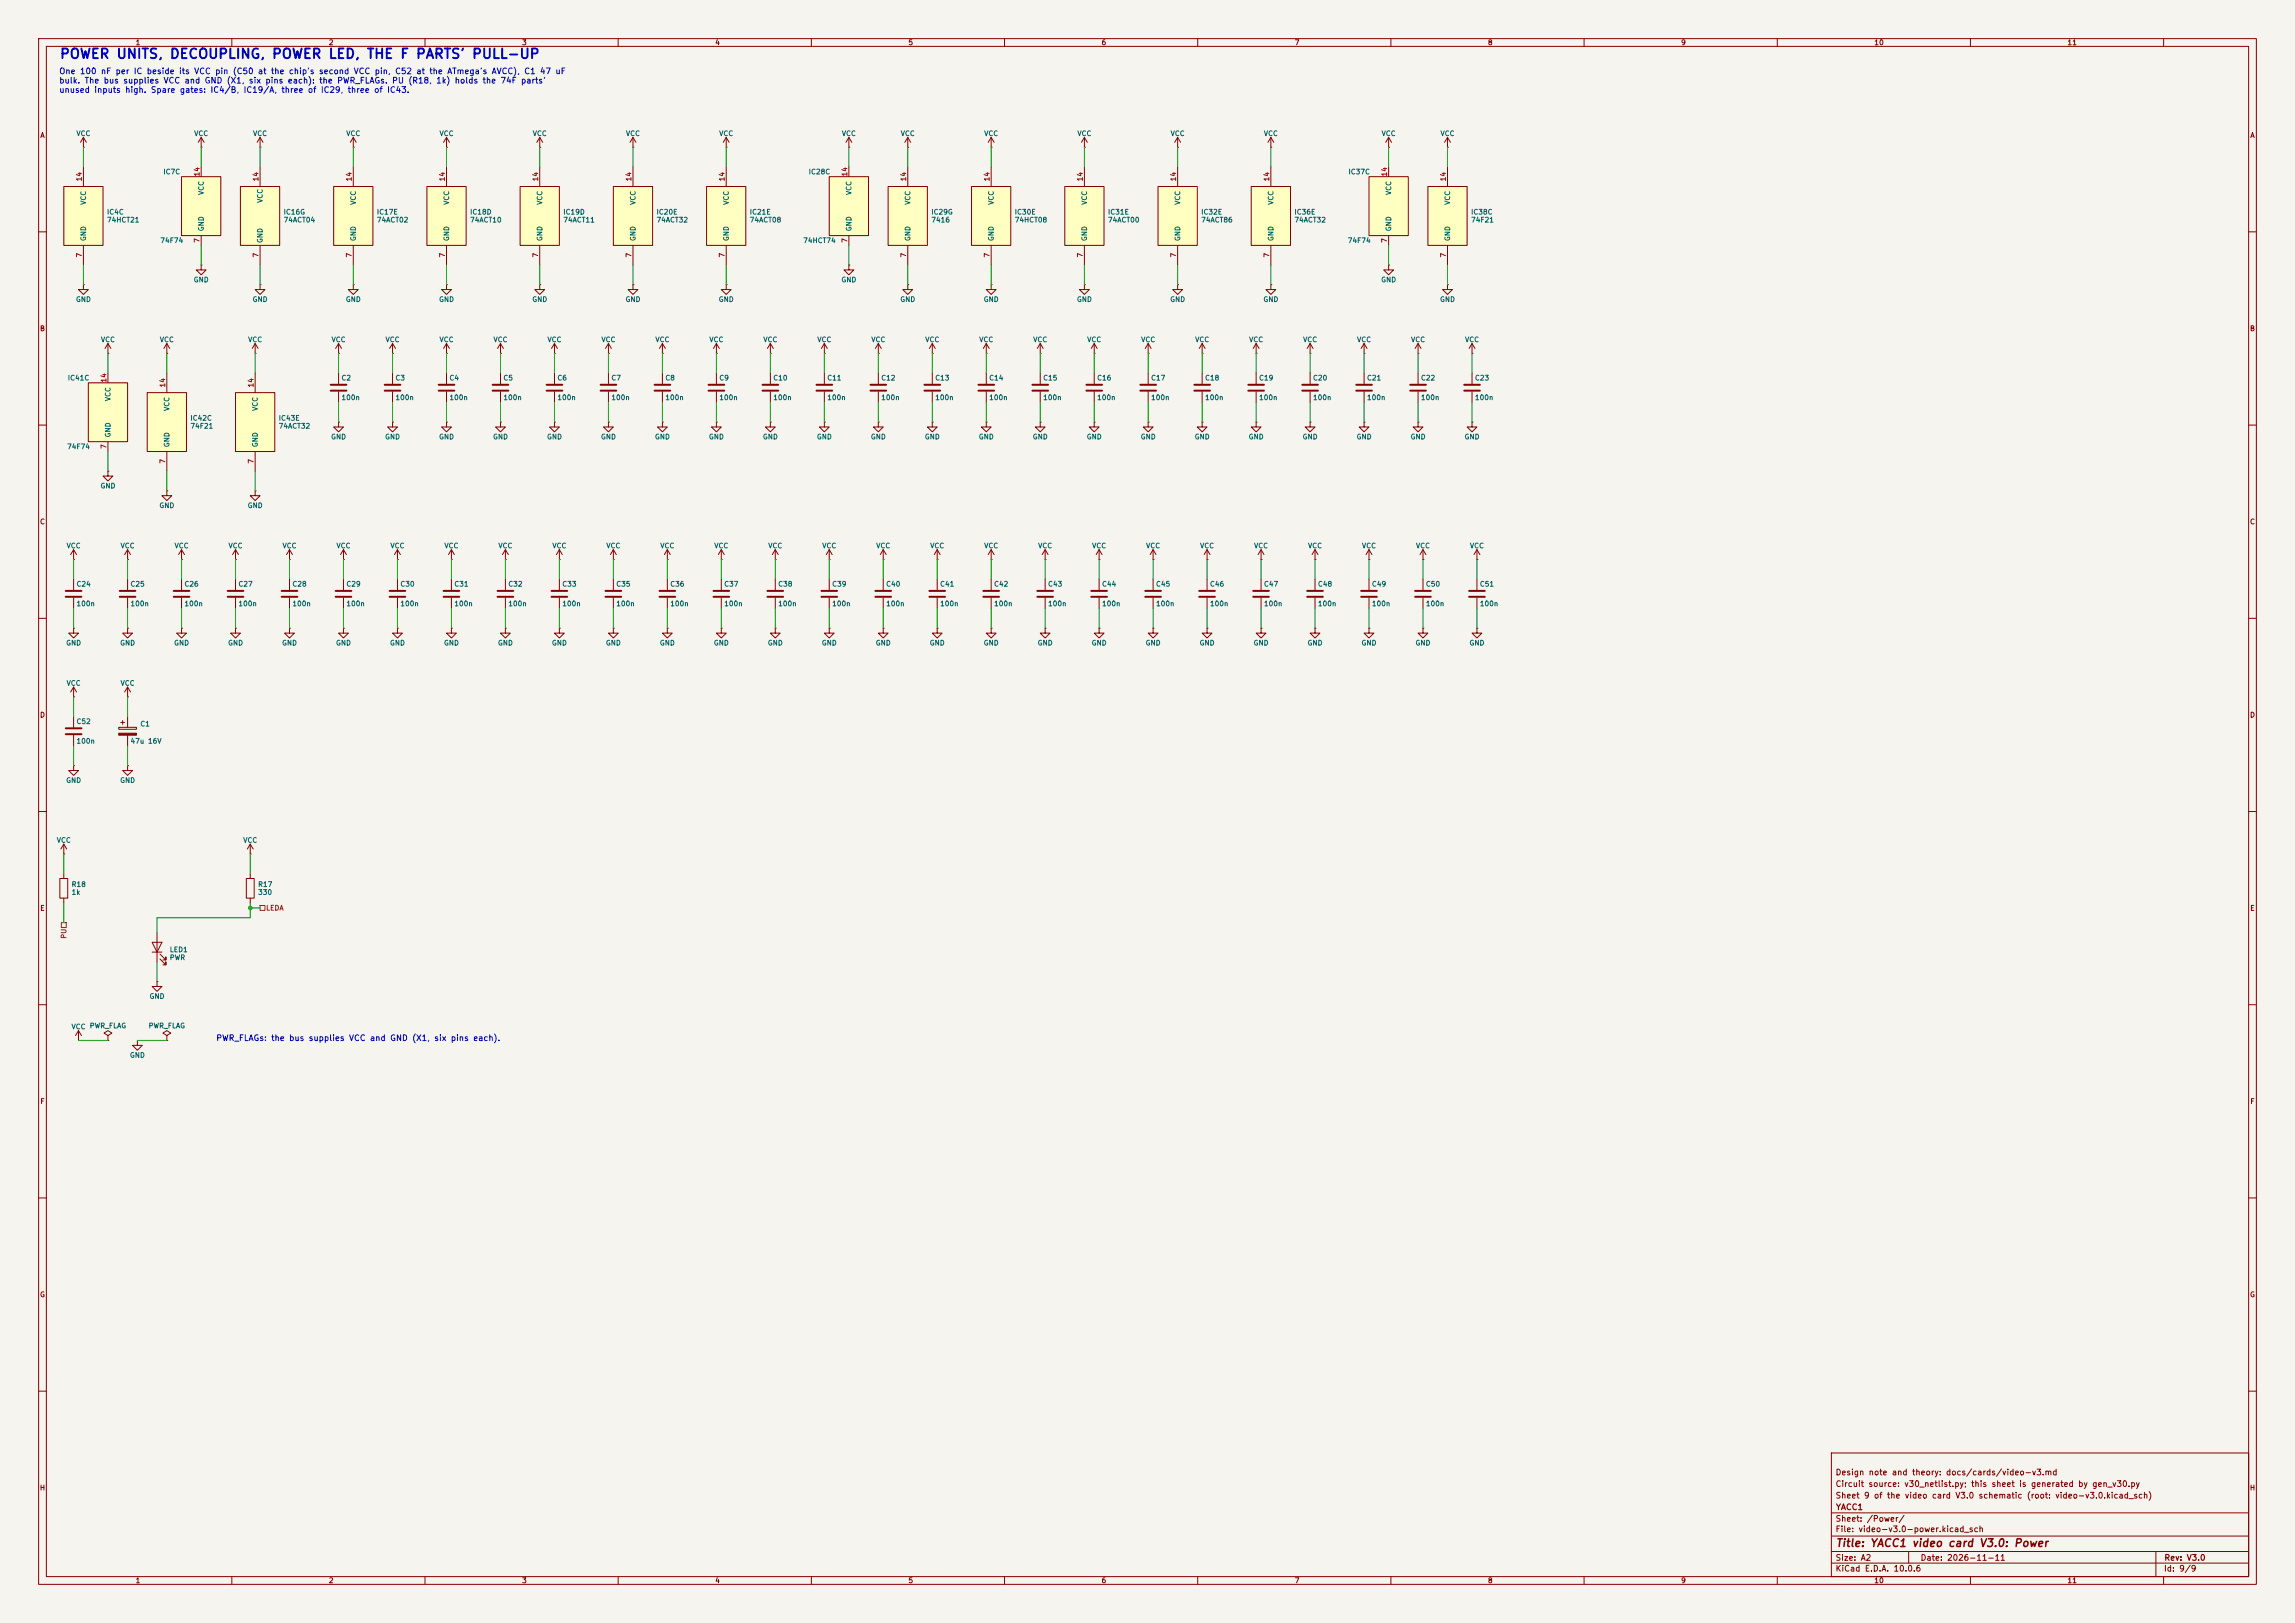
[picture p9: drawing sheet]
<svg xmlns="http://www.w3.org/2000/svg" width="594mm" height="420mm" viewBox="0 0 594 420" stroke-linecap="round" stroke-linejoin="round" font-family="sans-serif">
<defs><g id="words">
<text font-size="2.5" fill="#0000c2" x="15.3" y="15.8">POWER UNITS, DECOUPLING, POWER LED, THE F PARTS' PULL-UP</text>
<text font-size="2" fill="#840000" x="475" y="400.8">Title: YACC1 video card V3.0: Power</text>
<g font-size="1.5" fill="#0000c2">
<text x="15.2" y="19.5">One 100 nF per IC beside its VCC pin (C50 at the chip's second VCC pin, C52 at the ATmega's AVCC), C1 47 uF</text>
<text x="15.2" y="22">bulk. The bus supplies VCC and GND (X1, six pins each): the PWR_FLAGs. PU (R18, 1k) holds the 74F parts'</text>
<text x="15.2" y="24.4">unused inputs high. Spare gates: IC4/B, IC19/A, three of IC29, three of IC43.</text>
<text x="55.8" y="269.7">PWR_FLAGs: the bus supplies VCC and GND (X1, six pins each).</text>
</g>
<g font-size="1.5" fill="#840000">
<text x="475" y="382.1">Design note and theory: docs/cards/video-v3.md</text>
<text x="475" y="388.1">Sheet 9 of the video card V3.0 schematic (root: video-v3.0.kicad_sch)</text>
<text x="475" y="385.1">Circuit source: v30_netlist.py; this sheet is generated by gen_v30.py</text>
<text x="475" y="394.1">Sheet: /Power/</text>
<text x="475.1" y="391.1">YACC1</text>
<text x="475" y="396.8">File: video-v3.0-power.kicad_sch</text>
<text x="475" y="407">KiCad E.D.A. 10.0.6</text>
<text x="475" y="404.2">Size: A2</text>
<text x="497" y="404.2">Date: 2026-11-11</text>
<text x="560" y="407">Id: 9/9</text>
<text x="560.1" y="404.2">Rev: V3.0</text>
</g>
<g font-size="1.3" fill="#840000">
<text x="35" y="12">1</text>
<text x="85" y="12">2</text>
<text x="135" y="12">3</text>
<text x="185" y="12">4</text>
<text x="235" y="12">5</text>
<text x="285" y="12">6</text>
<text x="335" y="12">7</text>
<text x="385" y="12">8</text>
<text x="435" y="12">9</text>
<text x="485" y="12">10</text>
<text x="535" y="12">11</text>
<text x="10.3" y="36">A</text>
<text x="582.3" y="36">A</text>
<text x="10.2" y="86">B</text>
<text x="582.2" y="86">B</text>
<text x="10.2" y="136">C</text>
<text x="582.2" y="136">C</text>
<text x="10.2" y="186">D</text>
<text x="582.2" y="186">D</text>
<text x="10.3" y="236">E</text>
<text x="582.3" y="236">E</text>
<text x="10.3" y="286">F</text>
<text x="582.3" y="286">F</text>
<text x="10.2" y="336">G</text>
<text x="582.2" y="336">G</text>
<text x="10.2" y="386">H</text>
<text x="582.2" y="386">H</text>
<text x="35" y="410">1</text>
<text x="85" y="410">2</text>
<text x="135" y="410">3</text>
<text x="185" y="410">4</text>
<text x="235" y="410">5</text>
<text x="285" y="410">6</text>
<text x="335" y="410">7</text>
<text x="385" y="410">8</text>
<text x="435" y="410">9</text>
<text x="485" y="410">10</text>
<text x="535" y="410">11</text>
</g>
<g font-size="1.3" fill="#006464">
<text x="19.6" y="35.5">VCC</text>
<text x="50.1" y="35.5">VCC</text>
<text x="65.4" y="35.5">VCC</text>
<text x="89.5" y="35.5">VCC</text>
<text x="113.6" y="35.5">VCC</text>
<text x="137.8" y="35.5">VCC</text>
<text x="161.9" y="35.5">VCC</text>
<text x="186" y="35.5">VCC</text>
<text x="217.8" y="35.5">VCC</text>
<text x="233" y="35.5">VCC</text>
<text x="254.6" y="35.5">VCC</text>
<text x="278.7" y="35.5">VCC</text>
<text x="302.9" y="35.5">VCC</text>
<text x="327" y="35.5">VCC</text>
<text x="357.5" y="35.5">VCC</text>
<text x="372.7" y="35.5">VCC</text>
<text x="42.1" y="45.4">IC7C</text>
<text x="209.2" y="45.4">IC28C</text>
<text x="348.9" y="45.4">IC37C</text>
<text x="22.6" y="53.1" transform="rotate(-90 22.6 53.1)">VCC</text>
<text x="53" y="50.6" transform="rotate(-90 53 50.6)">VCC</text>
<text x="68.3" y="52.6" transform="rotate(-90 68.3 52.6)">VCC</text>
<text x="92.4" y="53.1" transform="rotate(-90 92.4 53.1)">VCC</text>
<text x="116.5" y="53.1" transform="rotate(-90 116.5 53.1)">VCC</text>
<text x="140.7" y="53.1" transform="rotate(-90 140.7 53.1)">VCC</text>
<text x="164.8" y="53.1" transform="rotate(-90 164.8 53.1)">VCC</text>
<text x="188.9" y="53.1" transform="rotate(-90 188.9 53.1)">VCC</text>
<text x="220.7" y="50.6" transform="rotate(-90 220.7 50.6)">VCC</text>
<text x="235.9" y="53.1" transform="rotate(-90 235.9 53.1)">VCC</text>
<text x="257.5" y="53.1" transform="rotate(-90 257.5 53.1)">VCC</text>
<text x="281.6" y="53.1" transform="rotate(-90 281.6 53.1)">VCC</text>
<text x="305.8" y="53.1" transform="rotate(-90 305.8 53.1)">VCC</text>
<text x="329.9" y="53.1" transform="rotate(-90 329.9 53.1)">VCC</text>
<text x="360.4" y="50.6" transform="rotate(-90 360.4 50.6)">VCC</text>
<text x="375.6" y="53.1" transform="rotate(-90 375.6 53.1)">VCC</text>
<text x="27.6" y="55.8">IC4C</text>
<text x="27.6" y="57.9">74HCT21</text>
<text x="53" y="60" transform="rotate(-90 53 60)">GND</text>
<text x="73.3" y="55.8">IC16G</text>
<text x="73.3" y="57.9">74ACT04</text>
<text x="97.4" y="55.8">IC17E</text>
<text x="97.4" y="57.9">74ACT02</text>
<text x="121.5" y="55.8">IC18D</text>
<text x="121.5" y="57.9">74ACT10</text>
<text x="145.7" y="55.8">IC19D</text>
<text x="145.7" y="57.9">74ACT11</text>
<text x="169.8" y="55.8">IC20E</text>
<text x="169.8" y="57.9">74ACT32</text>
<text x="193.9" y="55.8">IC21E</text>
<text x="193.9" y="57.9">74ACT08</text>
<text x="220.7" y="60" transform="rotate(-90 220.7 60)">GND</text>
<text x="240.9" y="55.8">IC29G</text>
<text x="240.9" y="57.9">7416</text>
<text x="262.5" y="55.8">IC30E</text>
<text x="262.5" y="57.9">74HCT08</text>
<text x="286.6" y="55.8">IC31E</text>
<text x="286.6" y="57.9">74ACT00</text>
<text x="310.8" y="55.8">IC32E</text>
<text x="310.8" y="57.9">74ACT86</text>
<text x="334.9" y="55.8">IC36E</text>
<text x="334.9" y="57.9">74ACT32</text>
<text x="360.4" y="60" transform="rotate(-90 360.4 60)">GND</text>
<text x="380.6" y="55.8">IC38C</text>
<text x="380.6" y="57.9">74F21</text>
<text x="22.6" y="62.5" transform="rotate(-90 22.6 62.5)">GND</text>
<text x="41.4" y="63.2">74F74</text>
<text x="68.3" y="63" transform="rotate(-90 68.3 63)">GND</text>
<text x="92.4" y="62.5" transform="rotate(-90 92.4 62.5)">GND</text>
<text x="116.5" y="62.5" transform="rotate(-90 116.5 62.5)">GND</text>
<text x="140.7" y="62.5" transform="rotate(-90 140.7 62.5)">GND</text>
<text x="164.8" y="62.5" transform="rotate(-90 164.8 62.5)">GND</text>
<text x="188.9" y="62.5" transform="rotate(-90 188.9 62.5)">GND</text>
<text x="207.8" y="63.2">74HCT74</text>
<text x="235.9" y="62.5" transform="rotate(-90 235.9 62.5)">GND</text>
<text x="257.5" y="62.5" transform="rotate(-90 257.5 62.5)">GND</text>
<text x="281.6" y="62.5" transform="rotate(-90 281.6 62.5)">GND</text>
<text x="305.8" y="62.5" transform="rotate(-90 305.8 62.5)">GND</text>
<text x="329.9" y="62.5" transform="rotate(-90 329.9 62.5)">GND</text>
<text x="348.7" y="63.2">74F74</text>
<text x="375.6" y="62.5" transform="rotate(-90 375.6 62.5)">GND</text>
<text x="50" y="73.4">GND</text>
<text x="217.6" y="73.4">GND</text>
<text x="357.3" y="73.4">GND</text>
<text x="19.5" y="78.4">GND</text>
<text x="65.2" y="78.4">GND</text>
<text x="89.4" y="78.4">GND</text>
<text x="113.5" y="78.4">GND</text>
<text x="137.6" y="78.4">GND</text>
<text x="161.8" y="78.4">GND</text>
<text x="185.9" y="78.4">GND</text>
<text x="232.9" y="78.4">GND</text>
<text x="254.5" y="78.4">GND</text>
<text x="278.6" y="78.4">GND</text>
<text x="302.7" y="78.4">GND</text>
<text x="326.9" y="78.4">GND</text>
<text x="372.6" y="78.4">GND</text>
<text x="26" y="88.8">VCC</text>
<text x="41.2" y="88.8">VCC</text>
<text x="64.1" y="88.8">VCC</text>
<text x="85.7" y="88.8">VCC</text>
<text x="99.7" y="88.8">VCC</text>
<text x="113.6" y="88.8">VCC</text>
<text x="127.6" y="88.8">VCC</text>
<text x="141.6" y="88.8">VCC</text>
<text x="155.5" y="88.8">VCC</text>
<text x="169.5" y="88.8">VCC</text>
<text x="183.5" y="88.8">VCC</text>
<text x="197.4" y="88.8">VCC</text>
<text x="211.4" y="88.8">VCC</text>
<text x="225.4" y="88.8">VCC</text>
<text x="239.4" y="88.8">VCC</text>
<text x="253.3" y="88.8">VCC</text>
<text x="267.3" y="88.8">VCC</text>
<text x="281.3" y="88.8">VCC</text>
<text x="295.2" y="88.8">VCC</text>
<text x="309.2" y="88.8">VCC</text>
<text x="323.2" y="88.8">VCC</text>
<text x="337.1" y="88.8">VCC</text>
<text x="351.1" y="88.8">VCC</text>
<text x="365.1" y="88.8">VCC</text>
<text x="379.1" y="88.8">VCC</text>
<text x="17.4" y="98.8">IC41C</text>
<text x="88.2" y="98.8">C2</text>
<text x="102.2" y="98.8">C3</text>
<text x="116.2" y="98.8">C4</text>
<text x="130.2" y="98.8">C5</text>
<text x="144.1" y="98.8">C6</text>
<text x="158.1" y="98.8">C7</text>
<text x="172.1" y="98.8">C8</text>
<text x="186" y="98.8">C9</text>
<text x="200" y="98.8">C10</text>
<text x="214" y="98.8">C11</text>
<text x="227.9" y="98.8">C12</text>
<text x="241.9" y="98.8">C13</text>
<text x="255.9" y="98.8">C14</text>
<text x="269.9" y="98.8">C15</text>
<text x="283.8" y="98.8">C16</text>
<text x="297.8" y="98.8">C17</text>
<text x="311.8" y="98.8">C18</text>
<text x="325.7" y="98.8">C19</text>
<text x="339.7" y="98.8">C20</text>
<text x="353.7" y="98.8">C21</text>
<text x="367.6" y="98.8">C22</text>
<text x="381.6" y="98.8">C23</text>
<text x="28.9" y="103.9" transform="rotate(-90 28.9 103.9)">VCC</text>
<text x="44.1" y="106.5" transform="rotate(-90 44.1 106.5)">VCC</text>
<text x="67" y="106.5" transform="rotate(-90 67 106.5)">VCC</text>
<text x="88.2" y="103.8">100n</text>
<text x="102.2" y="103.8">100n</text>
<text x="116.2" y="103.8">100n</text>
<text x="130.2" y="103.8">100n</text>
<text x="144.1" y="103.8">100n</text>
<text x="158.1" y="103.8">100n</text>
<text x="172.1" y="103.8">100n</text>
<text x="186" y="103.8">100n</text>
<text x="200" y="103.8">100n</text>
<text x="214" y="103.8">100n</text>
<text x="227.9" y="103.8">100n</text>
<text x="241.9" y="103.8">100n</text>
<text x="255.9" y="103.8">100n</text>
<text x="269.9" y="103.8">100n</text>
<text x="283.8" y="103.8">100n</text>
<text x="297.8" y="103.8">100n</text>
<text x="311.8" y="103.8">100n</text>
<text x="325.7" y="103.8">100n</text>
<text x="339.7" y="103.8">100n</text>
<text x="353.7" y="103.8">100n</text>
<text x="367.6" y="103.8">100n</text>
<text x="381.6" y="103.8">100n</text>
<text x="28.9" y="113.3" transform="rotate(-90 28.9 113.3)">GND</text>
<text x="49.1" y="109.2">IC42C</text>
<text x="49.1" y="111.2">74F21</text>
<text x="72" y="109.2">IC43E</text>
<text x="72" y="111.2">74ACT32</text>
<text x="85.6" y="114">GND</text>
<text x="99.5" y="114">GND</text>
<text x="113.5" y="114">GND</text>
<text x="127.5" y="114">GND</text>
<text x="141.4" y="114">GND</text>
<text x="155.4" y="114">GND</text>
<text x="169.4" y="114">GND</text>
<text x="183.4" y="114">GND</text>
<text x="197.3" y="114">GND</text>
<text x="211.3" y="114">GND</text>
<text x="225.3" y="114">GND</text>
<text x="239.2" y="114">GND</text>
<text x="253.2" y="114">GND</text>
<text x="267.2" y="114">GND</text>
<text x="281.1" y="114">GND</text>
<text x="295.1" y="114">GND</text>
<text x="309.1" y="114">GND</text>
<text x="323.1" y="114">GND</text>
<text x="337" y="114">GND</text>
<text x="351" y="114">GND</text>
<text x="365" y="114">GND</text>
<text x="378.9" y="114">GND</text>
<text x="17.2" y="116.5">74F74</text>
<text x="44.1" y="115.9" transform="rotate(-90 44.1 115.9)">GND</text>
<text x="67" y="115.9" transform="rotate(-90 67 115.9)">GND</text>
<text x="25.9" y="126.7">GND</text>
<text x="41.1" y="131.8">GND</text>
<text x="64" y="131.8">GND</text>
<text x="17.1" y="142.2">VCC</text>
<text x="31.1" y="142.2">VCC</text>
<text x="45" y="142.2">VCC</text>
<text x="59" y="142.2">VCC</text>
<text x="73" y="142.2">VCC</text>
<text x="87" y="142.2">VCC</text>
<text x="100.9" y="142.2">VCC</text>
<text x="114.9" y="142.2">VCC</text>
<text x="128.9" y="142.2">VCC</text>
<text x="142.8" y="142.2">VCC</text>
<text x="156.8" y="142.2">VCC</text>
<text x="170.8" y="142.2">VCC</text>
<text x="184.7" y="142.2">VCC</text>
<text x="198.7" y="142.2">VCC</text>
<text x="212.7" y="142.2">VCC</text>
<text x="226.7" y="142.2">VCC</text>
<text x="240.6" y="142.2">VCC</text>
<text x="254.6" y="142.2">VCC</text>
<text x="268.6" y="142.2">VCC</text>
<text x="282.5" y="142.2">VCC</text>
<text x="296.5" y="142.2">VCC</text>
<text x="310.5" y="142.2">VCC</text>
<text x="324.4" y="142.2">VCC</text>
<text x="338.4" y="142.2">VCC</text>
<text x="352.4" y="142.2">VCC</text>
<text x="366.4" y="142.2">VCC</text>
<text x="380.3" y="142.2">VCC</text>
<text x="19.7" y="152.1">C24</text>
<text x="33.6" y="152.1">C25</text>
<text x="47.6" y="152.1">C26</text>
<text x="61.6" y="152.1">C27</text>
<text x="75.5" y="152.1">C28</text>
<text x="89.5" y="152.1">C29</text>
<text x="103.5" y="152.1">C30</text>
<text x="117.5" y="152.1">C31</text>
<text x="131.4" y="152.1">C32</text>
<text x="145.4" y="152.1">C33</text>
<text x="159.4" y="152.1">C35</text>
<text x="173.3" y="152.1">C36</text>
<text x="187.3" y="152.1">C37</text>
<text x="201.3" y="152.1">C38</text>
<text x="215.2" y="152.1">C39</text>
<text x="229.2" y="152.1">C40</text>
<text x="243.2" y="152.1">C41</text>
<text x="257.2" y="152.1">C42</text>
<text x="271.1" y="152.1">C43</text>
<text x="285.1" y="152.1">C44</text>
<text x="299.1" y="152.1">C45</text>
<text x="313" y="152.1">C46</text>
<text x="327" y="152.1">C47</text>
<text x="341" y="152.1">C48</text>
<text x="354.9" y="152.1">C49</text>
<text x="368.9" y="152.1">C50</text>
<text x="382.9" y="152.1">C51</text>
<text x="19.7" y="157.2">100n</text>
<text x="33.6" y="157.2">100n</text>
<text x="47.6" y="157.2">100n</text>
<text x="61.6" y="157.2">100n</text>
<text x="75.5" y="157.2">100n</text>
<text x="89.5" y="157.2">100n</text>
<text x="103.5" y="157.2">100n</text>
<text x="117.5" y="157.2">100n</text>
<text x="131.4" y="157.2">100n</text>
<text x="145.4" y="157.2">100n</text>
<text x="159.4" y="157.2">100n</text>
<text x="173.3" y="157.2">100n</text>
<text x="187.3" y="157.2">100n</text>
<text x="201.3" y="157.2">100n</text>
<text x="215.2" y="157.2">100n</text>
<text x="229.2" y="157.2">100n</text>
<text x="243.2" y="157.2">100n</text>
<text x="257.2" y="157.2">100n</text>
<text x="271.1" y="157.2">100n</text>
<text x="285.1" y="157.2">100n</text>
<text x="299.1" y="157.2">100n</text>
<text x="313" y="157.2">100n</text>
<text x="327" y="157.2">100n</text>
<text x="341" y="157.2">100n</text>
<text x="354.9" y="157.2">100n</text>
<text x="368.9" y="157.2">100n</text>
<text x="382.9" y="157.2">100n</text>
<text x="17" y="167.3">GND</text>
<text x="31" y="167.3">GND</text>
<text x="44.9" y="167.3">GND</text>
<text x="58.9" y="167.3">GND</text>
<text x="72.9" y="167.3">GND</text>
<text x="86.8" y="167.3">GND</text>
<text x="100.8" y="167.3">GND</text>
<text x="114.8" y="167.3">GND</text>
<text x="128.7" y="167.3">GND</text>
<text x="142.7" y="167.3">GND</text>
<text x="156.7" y="167.3">GND</text>
<text x="170.7" y="167.3">GND</text>
<text x="184.6" y="167.3">GND</text>
<text x="198.6" y="167.3">GND</text>
<text x="212.6" y="167.3">GND</text>
<text x="226.5" y="167.3">GND</text>
<text x="240.5" y="167.3">GND</text>
<text x="254.5" y="167.3">GND</text>
<text x="268.4" y="167.3">GND</text>
<text x="282.4" y="167.3">GND</text>
<text x="296.4" y="167.3">GND</text>
<text x="310.4" y="167.3">GND</text>
<text x="324.3" y="167.3">GND</text>
<text x="338.3" y="167.3">GND</text>
<text x="352.3" y="167.3">GND</text>
<text x="366.2" y="167.3">GND</text>
<text x="380.2" y="167.3">GND</text>
<text x="17.1" y="177.7">VCC</text>
<text x="31.1" y="177.7">VCC</text>
<text x="19.7" y="187.7">C52</text>
<text x="36.2" y="188.3">C1</text>
<text x="19.7" y="192.7">100n</text>
<text x="33.6" y="192.7">47u 16V</text>
<text x="17" y="202.9">GND</text>
<text x="31" y="202.9">GND</text>
<text x="14.6" y="218.4">VCC</text>
<text x="62.8" y="218.4">VCC</text>
<text x="18.4" y="229.8">R18</text>
<text x="18.4" y="231.9">1k</text>
<text x="66.7" y="229.8">R17</text>
<text x="66.7" y="231.9">330</text>
<text x="43.8" y="246.7">LED1</text>
<text x="43.8" y="248.7">PWR</text>
<text x="38.6" y="258.8">GND</text>
<text x="18.4" y="266.6">VCC PWR_FLAG</text>
<text x="38.3" y="266.4">PWR_FLAG</text>
<text x="33.5" y="274">GND</text>
</g>
<g font-size="1.3" fill="#a90000">
<text x="21.5" y="47.1" transform="rotate(-90 21.5 47.1)">14</text>
<text x="51.9" y="45.8" transform="rotate(-90 51.9 45.8)">14</text>
<text x="67.2" y="47.1" transform="rotate(-90 67.2 47.1)">14</text>
<text x="91.3" y="47.1" transform="rotate(-90 91.3 47.1)">14</text>
<text x="115.4" y="47.1" transform="rotate(-90 115.4 47.1)">14</text>
<text x="139.6" y="47.1" transform="rotate(-90 139.6 47.1)">14</text>
<text x="163.7" y="47.1" transform="rotate(-90 163.7 47.1)">14</text>
<text x="187.8" y="47.1" transform="rotate(-90 187.8 47.1)">14</text>
<text x="219.6" y="45.8" transform="rotate(-90 219.6 45.8)">14</text>
<text x="234.8" y="47.1" transform="rotate(-90 234.8 47.1)">14</text>
<text x="256.4" y="47.1" transform="rotate(-90 256.4 47.1)">14</text>
<text x="280.5" y="47.1" transform="rotate(-90 280.5 47.1)">14</text>
<text x="304.7" y="47.1" transform="rotate(-90 304.7 47.1)">14</text>
<text x="328.8" y="47.1" transform="rotate(-90 328.8 47.1)">14</text>
<text x="359.3" y="45.8" transform="rotate(-90 359.3 45.8)">14</text>
<text x="374.5" y="47.1" transform="rotate(-90 374.5 47.1)">14</text>
<text x="51.9" y="63" transform="rotate(-90 51.9 63)">7</text>
<text x="219.6" y="63" transform="rotate(-90 219.6 63)">7</text>
<text x="359.3" y="63" transform="rotate(-90 359.3 63)">7</text>
<text x="21.5" y="66.8" transform="rotate(-90 21.5 66.8)">7</text>
<text x="67.2" y="66.8" transform="rotate(-90 67.2 66.8)">7</text>
<text x="91.3" y="66.8" transform="rotate(-90 91.3 66.8)">7</text>
<text x="115.4" y="66.8" transform="rotate(-90 115.4 66.8)">7</text>
<text x="139.6" y="66.8" transform="rotate(-90 139.6 66.8)">7</text>
<text x="163.7" y="66.8" transform="rotate(-90 163.7 66.8)">7</text>
<text x="187.8" y="66.8" transform="rotate(-90 187.8 66.8)">7</text>
<text x="234.8" y="66.8" transform="rotate(-90 234.8 66.8)">7</text>
<text x="256.4" y="66.8" transform="rotate(-90 256.4 66.8)">7</text>
<text x="280.5" y="66.8" transform="rotate(-90 280.5 66.8)">7</text>
<text x="304.7" y="66.8" transform="rotate(-90 304.7 66.8)">7</text>
<text x="328.8" y="66.8" transform="rotate(-90 328.8 66.8)">7</text>
<text x="374.5" y="66.8" transform="rotate(-90 374.5 66.8)">7</text>
<text x="27.8" y="99.1" transform="rotate(-90 27.8 99.1)">14</text>
<text x="43" y="100.4" transform="rotate(-90 43 100.4)">14</text>
<text x="65.9" y="100.4" transform="rotate(-90 65.9 100.4)">14</text>
<text x="27.8" y="116.3" transform="rotate(-90 27.8 116.3)">7</text>
<text x="43" y="120.1" transform="rotate(-90 43 120.1)">7</text>
<text x="65.9" y="120.1" transform="rotate(-90 65.9 120.1)">7</text>
</g>
<g font-size="1.3" fill="#725600">
<text x="68.7" y="235.9">LEDA</text>
<text x="17.5" y="243" transform="rotate(-90 17.5 243)">PU</text>
</g>
</g></defs>
<path d="M0 0h594v420h-594z" fill="#f5f4ef" stroke="#f5f4ef" stroke-width=".26"/>
<g fill="none" stroke="#840000" stroke-width=".26">
<path d="M10 10h574v400h-574zM12 12h570v396h-570zM60 10v2M110 10v2M160 10v2M210 10v2M260 10v2M310 10v2M360 10v2M410 10v2M460 10v2M510 10v2"/>
<path d="M560 10v2M10 60h2M582 60h2M10 110h2M582 110h2M10 160h2M582 160h2M10 210h2M582 210h2M10 260h2M582 260h2M10 310h2"/>
<path d="M582 310h2M10 360h2M474 376h108v32h-108zM582 360h2M474 397.5h108M474 391.5h108M60 408v2M110 408v2M160 408v2M210 408v2M260 408v2M310 408v2"/>
<path d="M360 408v2M410 408v2M460 408v2M474 404.5h108M474 401.5h108M494 401.5v3M510 408v2M558 401.5v6.5M560 408v2"/>
</g>
<path d="M110.5 48.3h10.1v15.2h-10.1z" fill="#ffffc2"/>
<g fill="none" stroke="#840000" stroke-width=".26">
<path d="M304.8 38.1h.1M304.8 35.6l-.8 1.2M304.8 35.6l.8 1.2M304.8 35.6v2.5M359.4 38.1h.1M359.4 35.6l-.8 1.2M359.4 35.6l.8 1.2M359.4 35.6v2.5M374.6 38.1h.1M374.6 35.6l-.7 1.2M374.6 35.6l.8 1.2M374.6 35.6v2.5"/>
<path d="M110.5 48.3h10.1v15.2h-10.1zM115.6 43.2v5.1M67.3 73.7v1.2h1.3l-1.3 1.3-1.3-1.3h1.3M67.3 73.7h.1M115.6 63.5v5.1M304.8 73.7v1.2h1.3l-1.3 1.3-1.3-1.3h1.3M304.8 73.7h.1M312.4 149.9v2.8M312.4 154.7v2.8M326.4 149.9v2.8M326.4 154.7v2.8M340.4 162.6v1.2h1.2l-1.2 1.3-1.3-1.3h1.3"/>
<path d="M340.4 162.6h.1"/>
</g>
<path d="M310.4 152.9h4.1M310.4 154.4h4.1M324.4 152.9h4M324.4 154.4h4" fill="none" stroke="#840000" stroke-width=".51"/>
<path d="M354.3 45.7h10.2v15.3h-10.2z" fill="#ffffc2"/>
<path d="M354.3 45.7h10.2v15.3h-10.2zM359.4 43.2v2.5M359.4 61v2.5M382.3 144.8h.1M382.3 142.2l-.8 1.3M382.3 142.2l.7 1.3M382.3 142.2v2.6" fill="none" stroke="#840000" stroke-width=".26"/>
<path d="M369.6 48.3h10.1v15.2h-10.1z" fill="#ffffc2"/>
<g fill="none" stroke="#840000" stroke-width=".26">
<path d="M369.6 48.3h10.1v15.2h-10.1zM374.6 43.2v5.1M219.7 68.6v1.3h1.3l-1.3 1.2-1.3-1.2h1.3M219.7 68.6h.1M234.9 73.7v1.2h1.3l-1.3 1.3-1.2-1.3h1.2M234.9 73.7h.1M374.6 63.5v5.1M171.4 91.4h.1M171.4 88.9l-.7 1.3M171.4 88.9l.8 1.3M171.4 88.9v2.5M185.4 91.4h.1"/>
<path d="M185.4 88.9l-.7 1.3M185.4 88.9l.8 1.3M185.4 88.9v2.5M185.4 96.5v2.8M199.4 91.4h.1M199.4 88.9v2.5M199.4 96.5v2.8M199.4 88.9l-.8 1.3M199.4 88.9l.8 1.3M213.4 91.4h.1M213.4 88.9v2.5M213.4 96.5v2.8"/>
<path d="M213.4 88.9l-.8 1.3M213.4 88.9l.7 1.3M227.3 91.4h.1M227.3 88.9v2.5M227.3 96.5v2.8M227.3 88.9l-.7 1.3M227.3 88.9l.8 1.3M241.3 91.4h.1M241.3 88.9v2.5M241.3 96.5v2.8M241.3 88.9l-.8 1.3M241.3 88.9l.8 1.3"/>
<path d="M311.1 91.4h.1M311.1 88.9v2.5M311.1 96.5v2.8M311.1 88.9l-.7 1.3M311.1 88.9l.8 1.3M325.1 91.4h.1M325.1 88.9v2.5M325.1 96.5v2.8M325.1 88.9l-.7 1.3M325.1 88.9l.8 1.3M339.1 91.4h.1M339.1 88.9v2.5"/>
<path d="M339.1 96.5v2.8M339.1 88.9l-.8 1.3M339.1 88.9l.8 1.3M353.1 91.4h.1M353.1 88.9l-.8 1.3M353.1 88.9l.7 1.3M353.1 88.9v2.5M353.1 96.5v2.8M367 91.4h.1M367 88.9v2.5M367 96.5v2.8M367 88.9l-.7 1.3"/>
<path d="M367 88.9l.8 1.3M381 91.4h.1M381 88.9v2.5M381 96.5v2.8M381 88.9l-.8 1.3M381 88.9l.8 1.3M185.4 109.2v1.3h1.3l-1.3 1.3-1.3-1.3h1.3M185.4 109.2h.1M185.4 101.3v2.8M199.4 109.2v1.3h1.3l-1.3 1.3-1.3-1.3h1.3M199.4 109.2h.1M199.4 101.3v2.8"/>
<path d="M213.4 109.2v1.3h1.2l-1.2 1.3-1.3-1.3h1.3M213.4 109.2h.1M213.4 101.3v2.8M227.3 109.2v1.3h1.3l-1.3 1.3-1.2-1.3h1.2M227.3 109.2h.1M227.3 101.3v2.8M241.3 109.2v1.3h1.3l-1.3 1.3-1.3-1.3h1.3M241.3 109.2h.1M241.3 101.3v2.8M311.1 109.2v1.3h1.3l-1.3 1.3-1.2-1.3h1.2M311.1 109.2h.1M311.1 101.3v2.8"/>
<path d="M325.1 109.2v1.3h1.3l-1.3 1.3-1.3-1.3h1.3M325.1 109.2h.1M325.1 101.3v2.8M339.1 109.2v1.3h1.3l-1.3 1.3-1.3-1.3h1.3M339.1 109.2h.1M339.1 101.3v2.8M353.1 109.2v1.3h1.2l-1.2 1.3-1.3-1.3h1.3M353.1 109.2h.1M353.1 101.3v2.8M367 109.2v1.3h1.3l-1.3 1.3-1.2-1.3h1.2M367 109.2h.1M367 101.3v2.8"/>
<path d="M381 109.2v1.3h1.3l-1.3 1.3-1.3-1.3h1.3M381 109.2h.1M381 101.3v2.8M340.4 144.8h.1M340.4 142.2l-.8 1.3M340.4 142.2l.7 1.3M340.4 142.2v2.6M340.4 149.9v2.8M340.4 154.7v2.8M354.3 144.8h.1M354.3 142.2l-.7 1.3M354.3 142.2l.8 1.3"/>
<path d="M354.3 142.2v2.6M354.3 149.9v2.8M354.3 154.7v2.8M368.3 149.9v2.8M368.3 154.7v2.8M354.3 162.6v1.2h1.3l-1.3 1.3-1.2-1.3h1.2M354.3 162.6h.1"/>
</g>
<g fill="none" stroke="#840000" stroke-width=".51">
<path d="M183.4 99.6h4.1M197.4 99.6h4M211.3 99.6h4.1M225.3 99.6h4.1M239.3 99.6h4M309.1 99.6h4.1M323.1 99.6h4.1M337.1 99.6h4M351 99.6h4.1M365 99.6h4.1M379 99.6h4M183.4 101.1h4.1"/>
<path d="M197.4 101.1h4M211.3 101.1h4.1M225.3 101.1h4.1M239.3 101.1h4M309.1 101.1h4.1M323.1 101.1h4.1M337.1 101.1h4M351 101.1h4.1M365 101.1h4.1M379 101.1h4M338.3 152.9h4.1M338.3 154.4h4.1"/>
<path d="M352.3 152.9h4.1M352.3 154.4h4.1M366.3 152.9h4M366.3 154.4h4"/>
</g>
<path d="M182.9 48.3h10.1v15.2h-10.1z" fill="#ffffc2"/>
<path d="M188 38.1h.1M188 35.6v2.5M188 35.6l-.8 1.2M188 35.6l.7 1.2M182.9 48.3h10.1v15.2h-10.1zM188 43.2v5.1M188 73.7v1.2h1.2l-1.2 1.3-1.3-1.3h1.3M188 73.7h.1M188 63.5v5.1" fill="none" stroke="#840000" stroke-width=".26"/>
<path d="M229.9 48.3h10.1v15.2h-10.1z" fill="#ffffc2"/>
<path d="M229.9 48.3h10.1v15.2h-10.1zM234.9 43.2v5.1M234.9 63.5v5.1" fill="none" stroke="#840000" stroke-width=".26"/>
<path d="M214.6 45.7h10.2v15.3h-10.2z" fill="#ffffc2"/>
<g fill="none" stroke="#840000" stroke-width=".26">
<path d="M219.7 38.1h.1M219.7 35.6v2.5M219.7 35.6l-.8 1.2M219.7 35.6l.8 1.2M234.9 38.1h.1M234.9 35.6l-.7 1.2M234.9 35.6l.8 1.2M234.9 35.6v2.5M256.5 38.1h.1M256.5 35.6l-.7 1.2M256.5 35.6l.8 1.2M256.5 35.6v2.5"/>
<path d="M214.6 45.7h10.2v15.3h-10.2zM219.7 43.2v2.5M219.7 61v2.5M256.5 73.7v1.2h1.3l-1.3 1.3-1.2-1.3h1.2M256.5 73.7h.1M255.3 91.4h.1M255.3 88.9v2.5M255.3 96.5v2.8M255.3 88.9l-.8 1.3M255.3 88.9l.7 1.3M269.2 91.4h.1M269.2 88.9v2.5"/>
<path d="M269.2 96.5v2.8M269.2 88.9l-.7 1.3M269.2 88.9l.8 1.3M283.2 91.4h.1M283.2 88.9v2.5M283.2 96.5v2.8M283.2 88.9l-.8 1.3M283.2 88.9l.8 1.3M297.2 91.4h.1M297.2 88.9v2.5M297.2 96.5v2.8M297.2 88.9l-.8 1.3"/>
<path d="M297.2 88.9l.7 1.3M255.3 109.2v1.3h1.2l-1.2 1.3-1.3-1.3h1.3M255.3 109.2h.1M255.3 101.3v2.8M269.2 109.2v1.3h1.3l-1.3 1.3-1.2-1.3h1.2M269.2 109.2h.1M269.2 101.3v2.8M283.2 109.2v1.3h1.3l-1.3 1.3-1.3-1.3h1.3M283.2 109.2h.1M283.2 101.3v2.8M297.2 109.2v1.3h1.2l-1.2 1.3-1.3-1.3h1.3M297.2 109.2h.1"/>
<path d="M297.2 101.3v2.8"/>
</g>
<path d="M253.2 99.6h4.1M267.2 99.6h4.1M281.2 99.6h4M295.1 99.6h4.1M253.2 101.1h4.1M267.2 101.1h4.1M281.2 101.1h4M295.1 101.1h4.1" fill="none" stroke="#840000" stroke-width=".51"/>
<path d="M251.5 48.3h10.1v15.2h-10.1z" fill="#ffffc2"/>
<path d="M280.7 38.1h.1M280.7 35.6l-.8 1.2M280.7 35.6l.7 1.2M280.7 35.6v2.5M251.5 48.3h10.1v15.2h-10.1zM256.5 43.2v5.1M256.5 63.5v5.1M280.7 73.7v1.2h1.2l-1.2 1.3-1.3-1.3h1.3M280.7 73.7h.1" fill="none" stroke="#840000" stroke-width=".26"/>
<path d="M275.6 48.3h10.1v15.2h-10.1z" fill="#ffffc2"/>
<g fill="none" stroke="#840000" stroke-width=".26">
<path d="M275.6 48.3h10.1v15.2h-10.1zM280.7 43.2v5.1M280.7 63.5v5.1M328.9 73.7v1.2h1.3l-1.3 1.3-1.2-1.3h1.2M328.9 73.7h.1M186.7 144.8h.1M186.7 142.2v2.6M186.7 149.9v2.8M186.7 154.7v2.8M186.7 142.2l-.8 1.3M186.7 142.2l.8 1.3M200.7 144.8h.1"/>
<path d="M200.7 142.2l-.8 1.3M200.7 142.2l.7 1.3M200.7 142.2v2.6M200.7 149.9v2.8M200.7 154.7v2.8M214.6 144.8h.1M214.6 142.2v2.6M214.6 149.9v2.8M214.6 154.7v2.8M214.6 142.2l-.7 1.3M214.6 142.2l.8 1.3M228.6 144.8h.1"/>
<path d="M228.6 142.2l-.8 1.3M228.6 142.2l.8 1.3M228.6 142.2v2.6M228.6 149.9v2.8M228.6 154.7v2.8M242.6 144.8h.1M242.6 142.2l-.8 1.3M242.6 142.2l.7 1.3M242.6 142.2v2.6M242.6 149.9v2.8M242.6 154.7v2.8M256.5 144.8h.1"/>
<path d="M256.5 142.2l-.7 1.3M256.5 142.2l.8 1.3M256.5 142.2v2.6M256.5 149.9v2.8M256.5 154.7v2.8M270.5 144.8h.1M270.5 142.2v2.6M270.5 149.9v2.8M270.5 154.7v2.8M270.5 142.2l-.8 1.3M270.5 142.2l.8 1.3M284.5 144.8h.1"/>
<path d="M284.5 142.2v2.6M284.5 149.9v2.8M284.5 154.7v2.8M284.5 142.2l-.8 1.3M284.5 142.2l.7 1.3M298.4 144.8h.1M298.4 142.2l-.7 1.3M298.4 142.2l.8 1.3M298.4 142.2v2.6M298.4 149.9v2.8M298.4 154.7v2.8M186.7 162.6v1.2h1.3l-1.3 1.3-1.3-1.3h1.3"/>
<path d="M186.7 162.6h.1M200.7 162.6v1.2h1.2l-1.2 1.3-1.3-1.3h1.3M200.7 162.6h.1M214.6 162.6v1.2h1.3l-1.3 1.3-1.2-1.3h1.2M214.6 162.6h.1M228.6 162.6v1.2h1.3l-1.3 1.3-1.3-1.3h1.3M228.6 162.6h.1M242.6 162.6v1.2h1.2l-1.2 1.3-1.3-1.3h1.3M242.6 162.6h.1M256.5 162.6v1.2h1.3l-1.3 1.3-1.2-1.3h1.2M256.5 162.6h.1M270.5 162.6v1.2h1.3l-1.3 1.3-1.3-1.3h1.3"/>
<path d="M270.5 162.6h.1M284.5 162.6v1.2h1.2l-1.2 1.3-1.3-1.3h1.3M284.5 162.6h.1M298.4 162.6v1.2h1.3l-1.3 1.3-1.2-1.3h1.2M298.4 162.6h.1"/>
</g>
<g fill="none" stroke="#840000" stroke-width=".51">
<path d="M184.7 152.9h4M184.7 154.4h4M198.6 152.9h4.1M198.6 154.4h4.1M212.6 152.9h4.1M212.6 154.4h4.1M226.6 152.9h4M226.6 154.4h4M240.5 152.9h4.1M240.5 154.4h4.1M254.5 152.9h4.1M254.5 154.4h4.1"/>
<path d="M268.5 152.9h4M268.5 154.4h4M282.4 152.9h4.1M282.4 154.4h4.1M296.4 152.9h4.1M296.4 154.4h4.1"/>
</g>
<path d="M86.4 48.3h10.1v15.2h-10.1z" fill="#ffffc2"/>
<path d="M139.7 38.1h.1M139.7 35.6l-.8 1.2M139.7 35.6l.8 1.2M139.7 35.6v2.5M86.4 48.3h10.1v15.2h-10.1zM91.4 43.2v5.1M91.4 73.7v1.2h1.3l-1.3 1.3-1.2-1.3h1.2M91.4 73.7h.1M91.4 63.5v5.1M139.7 73.7v1.2h1.3l-1.3 1.3-1.3-1.3h1.3M139.7 73.7h.1" fill="none" stroke="#840000" stroke-width=".26"/>
<path d="M134.6 48.3h10.2v15.2h-10.2z" fill="#ffffc2"/>
<g fill="none" stroke="#840000" stroke-width=".26">
<path d="M115.6 38.1h.1M115.6 35.6l-.8 1.2M115.6 35.6l.7 1.2M115.6 35.6v2.5M163.8 38.1h.1M163.8 35.6l-.7 1.2M163.8 35.6l.8 1.2M163.8 35.6v2.5M134.6 48.3h10.2v15.2h-10.2zM139.7 43.2v5.1M139.7 63.5v5.1M163.8 73.7v1.2h1.3l-1.3 1.3-1.2-1.3h1.2"/>
<path d="M163.8 73.7h.1M157.5 91.4h.1M157.5 88.9v2.5M157.5 96.5v2.8M157.5 88.9l-.8 1.3M157.5 88.9l.7 1.3M171.4 96.5v2.8M157.5 109.2v1.3h1.2l-1.2 1.3-1.3-1.3h1.3M157.5 109.2h.1M157.5 101.3v2.8M171.4 109.2v1.3h1.3l-1.3 1.3-1.2-1.3h1.2M171.4 109.2h.1"/>
<path d="M171.4 101.3v2.8M39.4 243.8h2.5l-1.3 2.6zM39.4 246.4h2.5M40.6 241.3v7.6M41.4 248.2l1.5 1.5v-.8v.8h-.7M41.4 246.9l1.5 1.5v-.7v.7h-.7"/>
</g>
<path d="M155.4 99.6h4.1M169.4 99.6h4.1M155.4 101.1h4.1M169.4 101.1h4.1" fill="none" stroke="#840000" stroke-width=".51"/>
<path d="M158.7 48.3h10.2v15.2h-10.2z" fill="#ffffc2"/>
<g fill="none" stroke="#840000" stroke-width=".26">
<path d="M52.1 38.1h.1M52.1 35.6l-.8 1.2M52.1 35.6l.7 1.2M52.1 35.6v2.5M158.7 48.3h10.2v15.2h-10.2zM163.8 43.2v5.1M115.6 73.7v1.2h1.2l-1.2 1.3-1.3-1.3h1.3M115.6 73.7h.1M163.8 63.5v5.1M115.6 91.4h.1M115.6 88.9v2.5M115.6 96.5v2.8"/>
<path d="M115.6 88.9l-.8 1.3M115.6 88.9l.7 1.3M129.5 91.4h.1M129.5 88.9l-.7 1.3M129.5 88.9l.8 1.3M129.5 88.9v2.5M129.5 96.5v2.8M143.5 91.4h.1M143.5 88.9l-.8 1.3M143.5 88.9l.8 1.3M143.5 88.9v2.5M143.5 96.5v2.8"/>
<path d="M115.6 109.2v1.3h1.2l-1.2 1.3-1.3-1.3h1.3M115.6 109.2h.1M115.6 101.3v2.8M129.5 109.2v1.3h1.3l-1.3 1.3-1.2-1.3h1.2M129.5 109.2h.1M129.5 101.3v2.8M143.5 109.2v1.3h1.3l-1.3 1.3-1.3-1.3h1.3M143.5 109.2h.1M143.5 101.3v2.8M19 144.8h.1M19 142.2v2.6M19 149.9v2.8"/>
<path d="M19 154.7v2.8M19 142.2l-.7 1.3M19 142.2l.8 1.3M33 144.8h.1M33 142.2l-.7 1.3M33 142.2l.8 1.3M33 142.2v2.6M33 149.9v2.8M33 154.7v2.8M47 144.8h.1M47 142.2l-.8 1.3M47 142.2l.8 1.3"/>
<path d="M47 142.2v2.6M47 149.9v2.8M47 154.7v2.8M61 144.8h.1M61 142.2l-.8 1.3M61 142.2l.7 1.3M61 142.2v2.6M61 149.9v2.8M61 154.7v2.8M74.9 144.8h.1M74.9 142.2l-.7 1.3M74.9 142.2l.8 1.3"/>
<path d="M74.9 142.2v2.6M74.9 149.9v2.8M74.9 154.7v2.8M88.9 144.8h.1M88.9 142.2v2.6M88.9 149.9v2.8M88.9 154.7v2.8M88.9 142.2l-.8 1.3M88.9 142.2l.8 1.3M19 162.6v1.2h1.3l-1.3 1.3-1.2-1.3h1.2M19 162.6h.1M33 162.6v1.2h1.3l-1.3 1.3-1.3-1.3h1.3"/>
<path d="M33 162.6h.1M47 162.6v1.2h1.3l-1.3 1.3-1.3-1.3h1.3M47 162.6h.1M61 162.6v1.2h1.2l-1.2 1.3-1.3-1.3h1.3M61 162.6h.1M74.9 162.6v1.2h1.3l-1.3 1.3-1.2-1.3h1.2M74.9 162.6h.1M88.9 162.6v1.2h1.3l-1.3 1.3-1.3-1.3h1.3M88.9 162.6h.1"/>
</g>
<g fill="none" stroke="#840000" stroke-width=".51">
<path d="M113.5 99.6h4.1M127.5 99.6h4.1M141.5 99.6h4M113.5 101.1h4.1M127.5 101.1h4.1M141.5 101.1h4M17 152.9h4.1M17 154.4h4.1M31 152.9h4.1M31 154.4h4.1M45 152.9h4M45 154.4h4"/>
<path d="M58.9 152.9h4.1M58.9 154.4h4.1M72.9 152.9h4.1M72.9 154.4h4.1M86.9 152.9h4M86.9 154.4h4"/>
</g>
<path d="M47 45.7h10.1v15.3h-10.1z" fill="#ffffc2"/>
<path d="M47 45.7h10.1v15.3h-10.1zM52.1 43.2v2.5M52.1 61v2.5" fill="none" stroke="#840000" stroke-width=".26"/>
<path d="M16.5 48.3h10.2v15.2h-10.2z" fill="#ffffc2"/>
<g fill="none" stroke="#840000" stroke-width=".26">
<path d="M21.6 38.1h.1M21.6 35.6v2.5M21.6 35.6l-.8 1.2M21.6 35.6l.8 1.2M67.3 38.1h.1M67.3 35.6l-.8 1.2M67.3 35.6l.8 1.2M67.3 35.6v2.5M91.4 38.1h.1M91.4 35.6l-.7 1.2M91.4 35.6l.8 1.2M91.4 35.6v2.5"/>
<path d="M16.5 48.3h10.2v15.2h-10.2zM21.6 43.2v5.1M21.6 73.7v1.2h1.3l-1.3 1.3-1.3-1.3h1.3M21.6 73.7h.1M21.6 63.5v5.1M52.1 68.6v1.3h1.2l-1.2 1.2-1.3-1.2h1.3M52.1 68.6h.1M101.6 91.4h.1M101.6 88.9v2.5M101.6 96.5v2.8M101.6 88.9l-.8 1.3M101.6 88.9l.8 1.3"/>
<path d="M87.6 109.2v1.3h1.3l-1.3 1.3-1.2-1.3h1.2M87.6 109.2h.1M101.6 109.2v1.3h1.3l-1.3 1.3-1.3-1.3h1.3M101.6 109.2h.1M101.6 101.3v2.8M27.9 121.9v1.3h1.3l-1.3 1.3-1.2-1.3h1.2M27.9 121.9h.1M43.2 127v1.3h1.2l-1.2 1.2-1.3-1.2h1.3M43.2 127h.1M66 127v1.3h1.3l-1.3 1.2-1.2-1.2h1.2M66 127h.1"/>
</g>
<path d="M99.6 99.6h4M99.6 101.1h4" fill="none" stroke="#840000" stroke-width=".51"/>
<path d="M61 101.6h10.1v15.2h-10.1z" fill="#ffffc2"/>
<g fill="none" stroke="#840000" stroke-width=".26">
<path d="M27.9 91.4h.1M27.9 88.9l-.7 1.3M27.9 88.9l.8 1.3M27.9 88.9v2.5M66 91.4h.1M66 88.9v2.5M66 96.5v5.1M66 88.9l-.7 1.3M66 88.9l.8 1.3M87.6 91.4h.1M87.6 88.9v2.5M87.6 96.5v2.8"/>
<path d="M87.6 88.9l-.7 1.3M87.6 88.9l.8 1.3M61 101.6h10.1v15.2h-10.1zM66 116.8v5.1M87.6 101.3v2.8"/>
</g>
<path d="M85.6 99.6h4.1M85.6 101.1h4.1" fill="none" stroke="#840000" stroke-width=".51"/>
<path d="M22.9 99.1h10.1v15.2h-10.1z" fill="#ffffc2"/>
<path d="M22.9 99.1h10.1v15.2h-10.1zM27.9 96.5v2.6M43.2 91.4h.1M43.2 88.9l-.8 1.3M43.2 88.9l.7 1.3M43.2 88.9v2.5M27.9 114.3v2.5" fill="none" stroke="#840000" stroke-width=".26"/>
<path d="M38.1 101.6h10.2v15.2h-10.2z" fill="#ffffc2"/>
<g fill="none" stroke="#840000" stroke-width=".26">
<path d="M43.2 96.5v5.1M38.1 101.6h10.2v15.2h-10.2zM43.2 116.8v5.1M144.8 149.9v2.8M144.8 154.7v2.8M158.7 144.8h.1M158.7 142.2v2.6M158.7 149.9v2.8M158.7 154.7v2.8M158.7 142.2l-.7 1.3M158.7 142.2l.8 1.3M172.7 144.8h.1"/>
<path d="M172.7 142.2v2.6M172.7 149.9v2.8M172.7 154.7v2.8M172.7 142.2l-.7 1.3M172.7 142.2l.8 1.3M130.8 162.6v1.2h1.3l-1.3 1.3-1.3-1.3h1.3M130.8 162.6h.1M144.8 162.6v1.2h1.2l-1.2 1.3-1.3-1.3h1.3M144.8 162.6h.1M158.7 162.6v1.2h1.3l-1.3 1.3-1.2-1.3h1.2M158.7 162.6h.1M172.7 162.6v1.2h1.3l-1.3 1.3-1.3-1.3h1.3"/>
<path d="M172.7 162.6h.1"/>
</g>
<path d="M142.7 152.9h4.1M142.7 154.4h4.1M156.7 152.9h4.1M156.7 154.4h4.1M170.7 152.9h4.1M170.7 154.4h4.1" fill="none" stroke="#840000" stroke-width=".51"/>
<path d="M323.8 48.3h10.2v15.2h-10.2z" fill="#ffffc2"/>
<path d="M328.9 38.1h.1M328.9 35.6v2.5M328.9 35.6l-.7 1.2M328.9 35.6l.8 1.2M323.8 48.3h10.2v15.2h-10.2zM328.9 43.2v5.1M328.9 63.5v5.1M144.8 144.8h.1M144.8 142.2l-.8 1.3M144.8 142.2l.7 1.3M144.8 142.2v2.6" fill="none" stroke="#840000" stroke-width=".26"/>
<path d="M299.7 48.3h10.2v15.2h-10.2z" fill="#ffffc2"/>
<path d="M299.7 48.3h10.2v15.2h-10.2zM304.8 43.2v5.1M304.8 63.5v5.1" fill="none" stroke="#840000" stroke-width=".26"/>
<path d="M62.2 48.3h10.2v15.2h-10.2z" fill="#ffffc2"/>
<g fill="none" stroke="#840000" stroke-width=".26">
<path d="M62.2 48.3h10.2v15.2h-10.2zM67.3 43.2v5.1M67.3 63.5v5.1M359.4 68.6v1.3h1.3l-1.3 1.2-1.3-1.2h1.3M359.4 68.6h.1M374.6 73.7v1.2h1.3l-1.3 1.3-1.2-1.3h1.2M374.6 73.7h.1M102.9 144.8h.1M102.9 142.2l-.8 1.3M102.9 142.2l.7 1.3M102.9 142.2v2.6M102.9 149.9v2.8"/>
<path d="M102.9 154.7v2.8M116.8 144.8h.1M116.8 142.2l-.7 1.3M116.8 142.2l.8 1.3M116.8 142.2v2.6M116.8 149.9v2.8M116.8 154.7v2.8M130.8 144.8h.1M130.8 142.2l-.8 1.3M130.8 142.2l.8 1.3M130.8 142.2v2.6M130.8 149.9v2.8"/>
<path d="M130.8 154.7v2.8M312.4 144.8h.1M312.4 142.2l-.7 1.3M312.4 142.2l.8 1.3M312.4 142.2v2.6M326.4 144.8h.1M326.4 142.2l-.8 1.3M326.4 142.2l.8 1.3M326.4 142.2v2.6M368.3 144.8h.1M368.3 142.2l-.8 1.3M368.3 142.2l.8 1.3"/>
<path d="M368.3 142.2v2.6M382.3 149.9v2.8M382.3 154.7v2.8M19 177.8v2.5M19 177.8l-.7 1.3M19 177.8l.8 1.3M33 177.8v2.5M33 177.8l-.7 1.3M33 177.8l.8 1.3M102.9 162.6v1.2h1.2l-1.2 1.3-1.3-1.3h1.3M102.9 162.6h.1M116.8 162.6v1.2h1.3l-1.3 1.3-1.2-1.3h1.2"/>
<path d="M116.8 162.6h.1M312.4 162.6v1.2h1.3l-1.3 1.3-1.3-1.3h1.3M312.4 162.6h.1M326.4 162.6v1.2h1.3l-1.3 1.3-1.3-1.3h1.3M326.4 162.6h.1M368.3 162.6v1.2h1.3l-1.3 1.3-1.3-1.3h1.3M368.3 162.6h.1M382.3 162.6v1.2h1.2l-1.2 1.3-1.3-1.3h1.3M382.3 162.6h.1M19 180.3h.1M19 198.1v1.3h1.3l-1.3 1.3-1.2-1.3h1.2M19 198.1h.1"/>
<path d="M19 185.4v2.8M19 190.2v2.8M30.7 188.2h4.6v.5h-4.6zM31.2 186.9h1.1M31.7 186.4v1.1M33 180.3h.1M33 198.1v1.3h1.3l-1.3 1.3-1.3-1.3h1.3M33 198.1h.1M33 185.4v2.8M33 190.2v2.8M16.5 218.4v2.6M16.5 218.4l-.8 1.3"/>
<path d="M16.5 218.4l.8 1.3M64.8 218.4v2.6M64.8 218.4l-.8 1.3M64.8 218.4l.7 1.3M15.5 227.3h2v5.1h-2zM16.5 221h.1M16.5 226.1v1.2M16.5 232.4v1.3M63.8 227.3h2v5.1h-2zM64.8 221h.1M64.8 226.1v1.2M64.8 232.4v1.3"/>
<path d="M40.6 254v1.3h1.3l-1.3 1.2-1.2-1.2h1.2M40.6 254h.1M20.3 269.2h.1M20.3 266.7l-.7 1.3M20.3 266.7l.8 1.3M20.3 266.7v2.5M27.9 268l1.1-.7-1.1-.6-1 .6 1 .7v1.2M27.9 269.2h.1M35.6 269.2v1.3h1.2l-1.2 1.3-1.3-1.3h1.3M35.6 269.2h.1M43.2 268l1-.7-1-.6-1 .6 1 .7v1.2M43.2 269.2h.1"/>
</g>
<path d="M100.8 152.9h4.1M100.8 154.4h4.1M114.8 152.9h4.1M114.8 154.4h4.1M128.8 152.9h4M128.8 154.4h4M380.2 152.9h4.1M380.2 154.4h4.1M17 188.5h4.1M17 190h4.1" fill="none" stroke="#840000" stroke-width=".51"/>
<path d="M30.7 189.7h4.6v.5h-4.6z" fill="#840000" stroke="#840000" stroke-width=".26"/>
<path d="M15.9 238.8h1.2v1.2h-1.2zM67.3 234.3h1.3v1.3h-1.3z" fill="none" stroke="#725600" stroke-width=".26"/>
<g fill="none" stroke="#009600" stroke-width=".26">
<path d="M21.6 38.1v5.1M52.1 38.1v5.1M67.3 38.1v5.1M91.4 38.1v5.1M115.6 38.1v5.1M139.7 38.1v5.1M163.8 38.1v5.1M188 38.1v5.1M219.7 38.1v5.1M234.9 38.1v5.1M256.5 38.1v5.1M280.7 38.1v5.1"/>
<path d="M304.8 38.1v5.1M328.9 38.1v5.1M359.4 38.1v5.1M374.6 38.1v5.1M21.6 68.6v5.1M52.1 63.5v5.1M67.3 68.6v5.1M91.4 68.6v5.1M115.6 68.6v5.1M139.7 68.6v5.1M163.8 68.6v5.1M188 68.6v5.1"/>
<path d="M219.7 63.5v5.1M234.9 68.6v5.1M256.5 68.6v5.1M280.7 68.6v5.1M304.8 68.6v5.1M328.9 68.6v5.1M359.4 63.5v5.1M374.6 68.6v5.1M27.9 91.4v5.1M43.2 91.4v5.1M66 91.4v5.1M87.6 91.4v5.1"/>
<path d="M101.6 91.4v5.1M115.6 91.4v5.1M129.5 91.4v5.1M143.5 91.4v5.1M157.5 91.4v5.1M171.4 91.4v5.1M185.4 91.4v5.1M199.4 91.4v5.1M213.4 91.4v5.1M227.3 91.4v5.1M241.3 91.4v5.1M255.3 91.4v5.1"/>
<path d="M269.2 91.4v5.1M283.2 91.4v5.1M297.2 91.4v5.1M311.1 91.4v5.1M325.1 91.4v5.1M339.1 91.4v5.1M353.1 91.4v5.1M367 91.4v5.1M381 91.4v5.1M27.9 116.8v5.1M87.6 104.1v5.1M101.6 104.1v5.1"/>
<path d="M115.6 104.1v5.1M129.5 104.1v5.1M143.5 104.1v5.1M157.5 104.1v5.1M171.4 104.1v5.1M185.4 104.1v5.1M199.4 104.1v5.1M213.4 104.1v5.1M227.3 104.1v5.1M241.3 104.1v5.1M255.3 104.1v5.1M269.2 104.1v5.1"/>
<path d="M283.2 104.1v5.1M297.2 104.1v5.1M311.1 104.1v5.1M325.1 104.1v5.1M339.1 104.1v5.1M353.1 104.1v5.1M367 104.1v5.1M381 104.1v5.1M43.2 121.9v5.1M66 121.9v5.1M19 144.8v5.1M19 157.5v5.1"/>
<path d="M33 144.8v5.1M33 157.5v5.1M47 144.8v5.1M47 157.5v5.1M61 144.8v5.1M61 157.5v5.1M74.9 144.8v5.1M74.9 157.5v5.1M88.9 144.8v5.1M88.9 157.5v5.1M102.9 144.8v5.1M102.9 157.5v5.1"/>
<path d="M116.8 144.8v5.1M116.8 157.5v5.1M130.8 144.8v5.1M130.8 157.5v5.1M144.8 144.8v5.1M144.8 157.5v5.1M158.7 144.8v5.1M158.7 157.5v5.1M172.7 144.8v5.1M172.7 157.5v5.1M186.7 144.8v5.1M186.7 157.5v5.1"/>
<path d="M200.7 144.8v5.1M200.7 157.5v5.1M214.6 144.8v5.1M214.6 157.5v5.1M228.6 144.8v5.1M228.6 157.5v5.1M242.6 144.8v5.1M242.6 157.5v5.1M256.5 144.8v5.1M256.5 157.5v5.1M270.5 144.8v5.1M270.5 157.5v5.1"/>
<path d="M284.5 144.8v5.1M284.5 157.5v5.1M298.4 144.8v5.1M298.4 157.5v5.1M312.4 144.8v5.1M312.4 157.5v5.1M326.4 144.8v5.1M326.4 157.5v5.1M340.4 144.8v5.1M340.4 157.5v5.1M354.3 144.8v5.1M354.3 157.5v5.1"/>
<path d="M368.3 144.8v5.1M368.3 157.5v5.1M382.3 144.8v5.1M382.3 157.5v5.1M19 180.3v5.1M19 193v5.1M33 180.3v5.1M33 193v5.1M16.5 221v5.1M16.5 233.7v5.1M64.8 233.7v3.8h-24.2v3.8M64.8 235h2.5"/>
<path d="M64.8 221v5.1M40.6 248.9v5.1M20.3 269.2h7.6M35.6 269.2h7.6"/>
</g>
<circle cx="64.8" cy="235" r=".46" fill="#009600" stroke="#009600" stroke-width=".26"/>
<use href="#words"/>
</svg>
